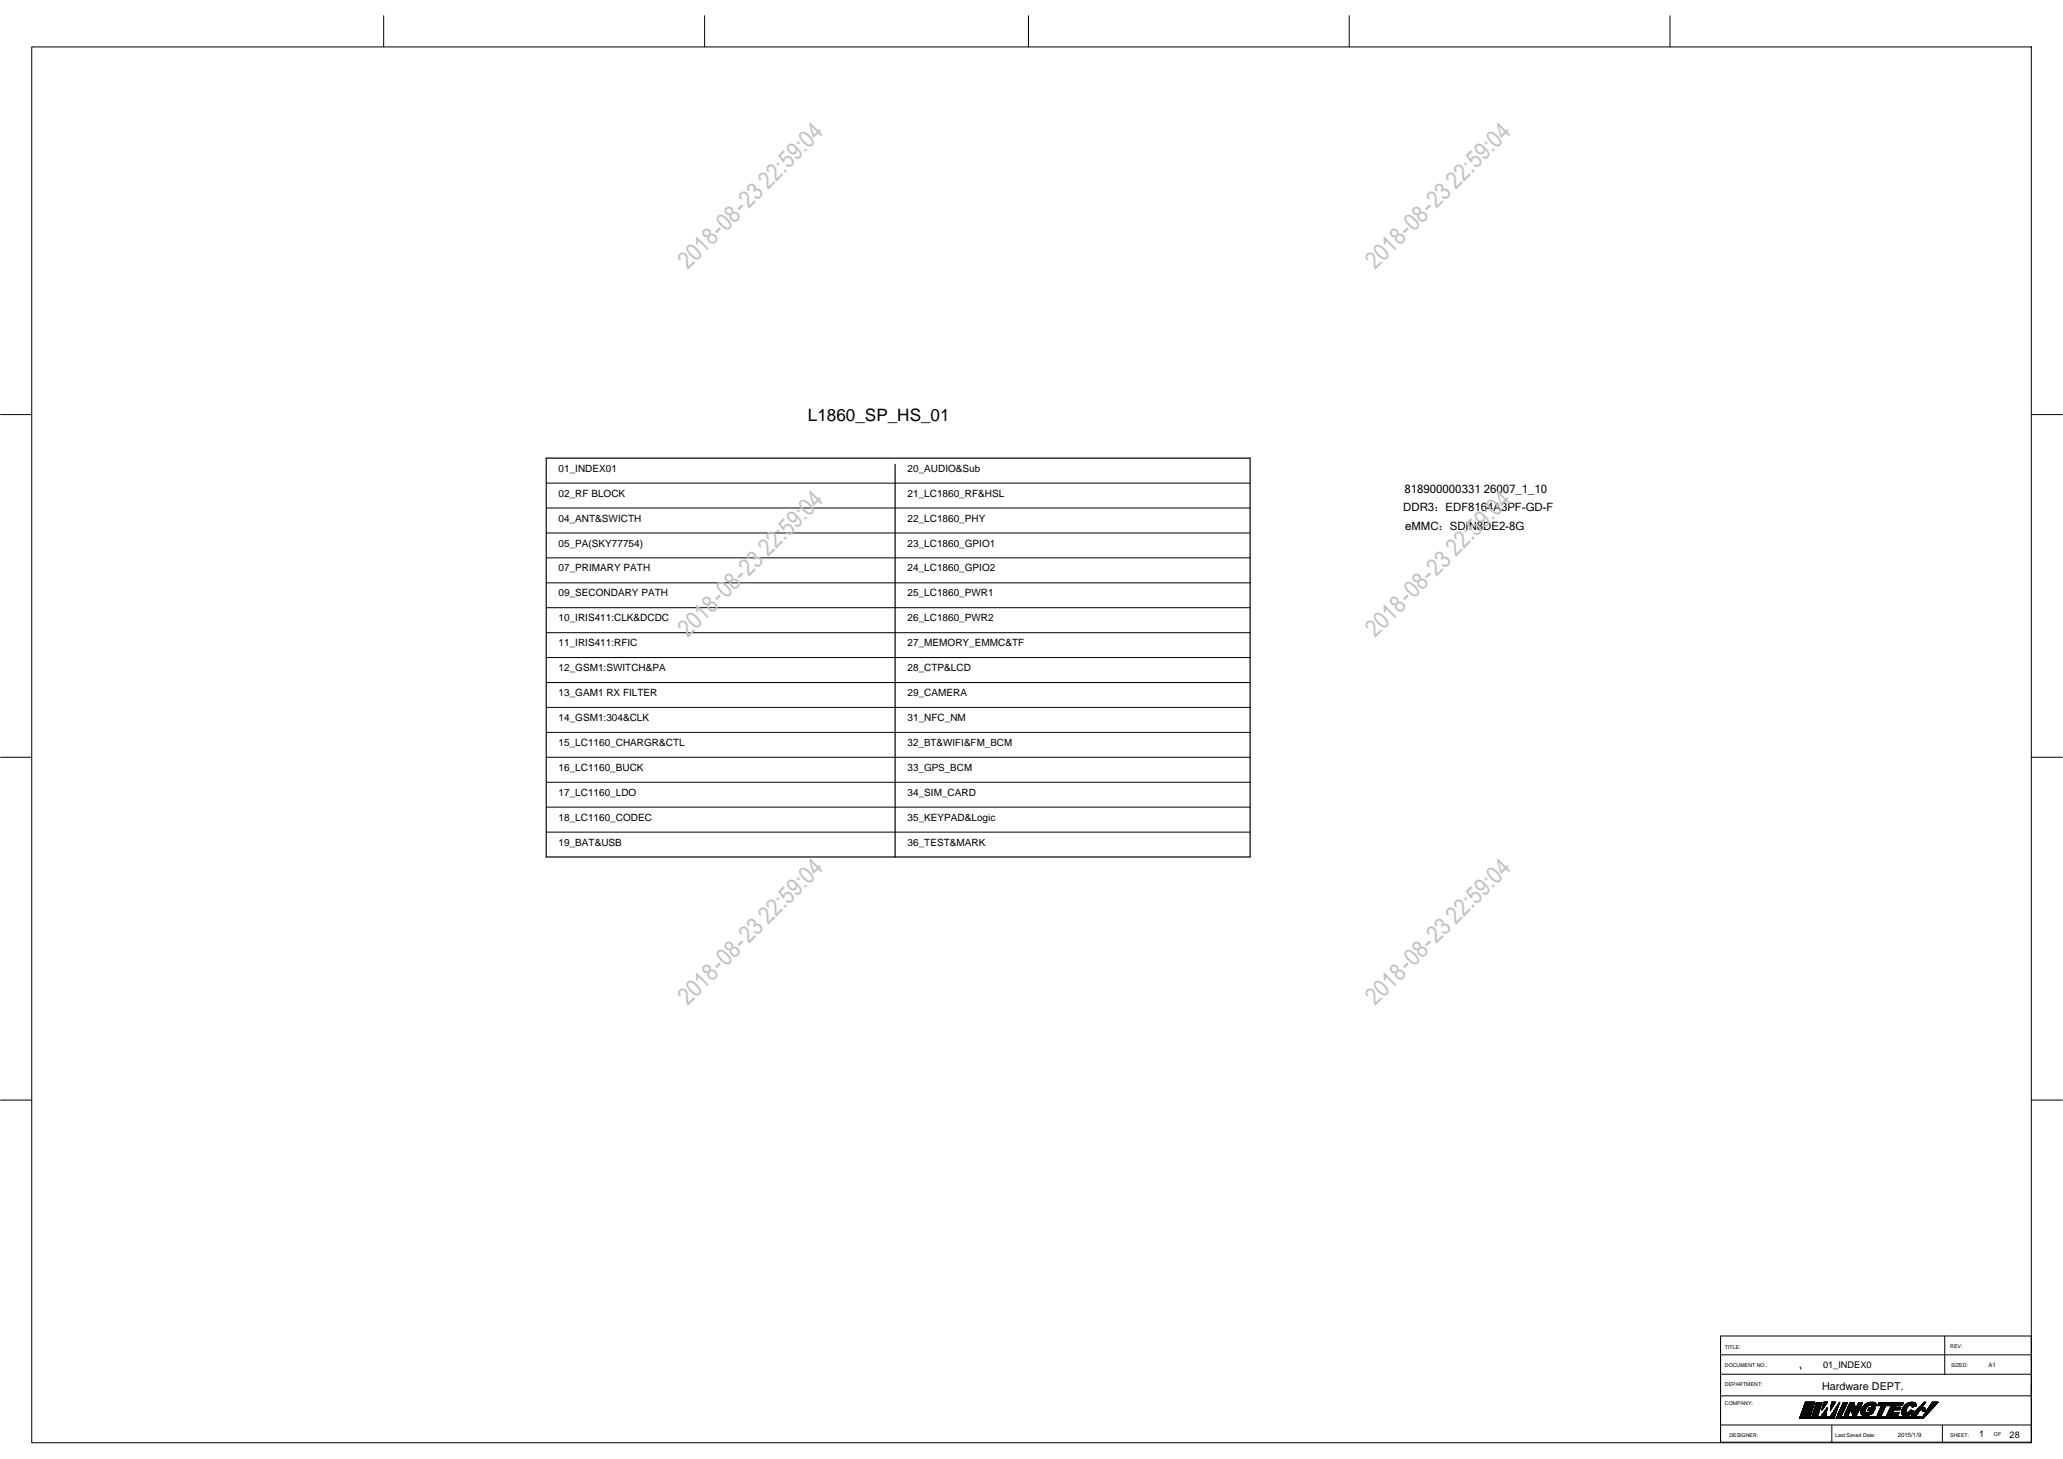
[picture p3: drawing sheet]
<svg xmlns="http://www.w3.org/2000/svg" width="297mm" height="210mm" viewBox="0 0 297 210" stroke-linecap="round" stroke-linejoin="round" font-family="sans-serif">
<defs><g id="words">
<g font-size="3.5" fill="#c0c0c0">
<text x="99" y="38.9" transform="rotate(-45 99 38.9)">2018-08-23 22:59:04</text>
<text x="198" y="38.9" transform="rotate(-45 198 38.9)">2018-08-23 22:59:04</text>
<text x="99" y="91.8" transform="rotate(-45 99 91.8)">2018-08-23 22:59:04</text>
<text x="198" y="91.8" transform="rotate(-45 198 91.8)">2018-08-23 22:59:04</text>
<text x="99" y="144.7" transform="rotate(-45 99 144.7)">2018-08-23 22:59:04</text>
<text x="198" y="144.7" transform="rotate(-45 198 144.7)">2018-08-23 22:59:04</text>
</g>
<text font-size="2.5" x="116.3" y="60.5">L1860_SP_HS_01</text>
<g font-size="1.6">
<text x="202.2" y="71">818900000331 26007_1_10</text>
<text x="202.1" y="73.5">DDR3：EDF8164A3PF-GD-F</text>
<text x="202.3" y="76.3">eMMC：SDIN8DE2-8G</text>
<text x="262.4" y="200">Hardware DEPT.</text>
</g>
<g font-size="1.4">
<text x="80.4" y="67.9">01_INDEX01</text>
<text x="80.4" y="71.5">02_RF BLOCK</text>
<text x="130.7" y="67.9">20_AUDIO&amp;Sub</text>
<text x="130.7" y="71.5">21_LC1860_RF&amp;HSL</text>
<text x="80.4" y="75.1">04_ANT&amp;SWICTH</text>
<text x="130.7" y="75.1">22_LC1860_PHY</text>
<text x="80.4" y="78.7">05_PA(SKY77754)</text>
<text x="80.4" y="82.2">07_PRIMARY PATH</text>
<text x="130.7" y="78.7">23_LC1860_GPIO1</text>
<text x="130.7" y="82.2">24_LC1860_GPIO2</text>
<text x="80.4" y="85.8">09_SECONDARY PATH</text>
<text x="80.4" y="89.4">10_IRIS411:CLK&amp;DCDC</text>
<text x="130.7" y="85.8">25_LC1860_PWR1</text>
<text x="130.7" y="89.4">26_LC1860_PWR2</text>
<text x="80.4" y="93">11_IRIS411:RFIC</text>
<text x="130.7" y="93">27_MEMORY_EMMC&amp;TF</text>
<text x="80.4" y="96.6">12_GSM1:SWITCH&amp;PA</text>
<text x="80.4" y="100.2">13_GAM1 RX FILTER</text>
<text x="130.7" y="96.6">28_CTP&amp;LCD</text>
<text x="130.7" y="100.2">29_CAMERA</text>
<text x="80.4" y="107.4">15_LC1160_CHARGR&amp;CTL</text>
<text x="80.4" y="103.8">14_GSM1:304&amp;CLK</text>
<text x="130.7" y="103.8">31_NFC_NM</text>
<text x="130.7" y="107.3">32_BT&amp;WIFI&amp;FM_BCM</text>
<text x="80.4" y="110.9">16_LC1160_BUCK</text>
<text x="130.7" y="110.9">33_GPS_BCM</text>
<text x="80.4" y="114.5">17_LC1160_LDO</text>
<text x="80.4" y="118.1">18_LC1160_CODEC</text>
<text x="130.7" y="114.5">34_SIM_CARD</text>
<text x="130.7" y="118.1">35_KEYPAD&amp;Logic</text>
<text x="80.4" y="121.7">19_BAT&amp;USB</text>
<text x="130.7" y="121.7">36_TEST&amp;MARK</text>
</g>
<g font-size="1.3">
<text x="262.5" y="196.9">01_INDEX0</text>
<text x="285" y="206.8">1</text>
<text x="289.3" y="206.9">28</text>
</g>
<g font-size=".9">
<text x="286.3" y="196.8">A1</text>
<text x="273.3" y="206.8">2015/1/9</text>
</g>
<g font-size=".8">
<text x="248.4" y="194.1">TITLE:</text>
<text x="248.4" y="196.8">DOCUMENT NO.:</text>
<text x="280.8" y="194">REV:</text>
<text x="280.9" y="196.8">SIZED:</text>
<text x="248.4" y="202.2">COMPANY:</text>
<text x="248.4" y="199.5">DEPARTMENT:</text>
<text x="249" y="206.8">DESIGNER:</text>
<text x="264.2" y="206.8">Last Saved Date:</text>
<text x="280.8" y="206.8">SHEET:</text>
<text x="287.1" y="206.7">OF</text>
</g>
</g></defs>
<g fill="none" stroke="#000" stroke-width=".14">
<path d="M4.6 6.8h287.9v200.8h-287.9zM55.2 2.3v4.5M101.4 2.3v4.5M148.1 2.3v4.5M194.3 2.3v4.5M240.4 2.3v4.5M.1 59.7h4.5M292.5 59.7h4.4M78.7 69.5h101.3M78.7 73.1h101.3M78.7 76.7h101.3M78.7 80.3h101.3"/>
<path d="M78.7 83.9h101.3M78.7 87.5h101.3M78.7 91.1h101.3M78.7 94.6h101.3M78.7 98.2h101.3M.1 109h4.5M78.7 109h101.3M78.7 101.8h101.3M78.7 105.4h101.3M78.7 112.6h101.3M78.7 116.2h101.3M78.7 119.8h101.3"/>
<path d="M292.5 109h4.4M.1 158.3h4.5M292.5 158.3h4.4M247.7 192.3h44.8v15.3h-44.8zM247.7 197.8h44.8M247.7 192.3v15.3M247.7 195h44.8M259.2 196.7h.1M259.3 196.9h.1M280 192.3v5.5M292.5 199.3v1.6h-44.8M247.7 205.1h44.8"/>
<path d="M259.1 204.2h5M259.1 204.1h5M259.1 204h5M259.2 204h4.9M259.2 203.9h4.9M259.2 203.8h1.4M259.3 203.8h1.4M259.3 203.7h1.4M259.3 203.6h1.4M259.3 203.5h1.4M259.4 203.4h1.3M259.4 203.3h1.4"/>
<path d="M259.4 203.2h1.4M259.5 203.1h1.4M259.5 203h1.4M259.5 202.9h1.4M259.6 202.9h1.3M259.6 202.8h1.4M259.6 202.7h1.4M259.6 202.6h1.4M259.7 202.5h1.3M259.7 202.5l1.3 .1M259.7 202.5h1.4M259.7 202.4h1.4"/>
<path d="M259.8 202.2h1.3M259.8 202.2h1.4M259.8 202.1h1.4M259.9 202h1.3M259.9 202l1.3 .1M259.9 201.9h1.3M259.9 201.8h1.4M260.6 203.9h-1.4M260.7 203.8h-1.5M260.7 203.7h-1.4M260.7 203.6h-1.4M260.7 203.4l-1.3 .1"/>
<path d="M260.8 203.4h-1.4M260.9 203.2h-1.5M260.9 203.8h.7M260.9 202.9h-1.4M261 203.7h.6M261 203.6h.8M261 203.6h.1M261 203.6h.3M261 203.5h.9M261 202.6h-1.4M261 203.4h.6M261.1 202.4h-1.4"/>
<path d="M261.1 203.2h.8M261.1 203.2h.9M261.1 203.1h.6M261.1 203.2h.1M261.1 202.3h-1.3M261.1 203.1h.8M261.1 202.2l-1.3 .1M261.2 202.9h.4M261.2 203h.3M261.2 203.1h.8M261.2 202.1l-1.4 .1M261.2 203.9h-.3"/>
<path d="M261.2 202.8h.5M261.2 202.7h.9M261.2 202.8h.9M261.2 203.4l-.2 .1M261.3 202.6h.3M261.3 202.6h.9M261.3 202.5h.5M261.3 202.5h.7M261.3 202.4h.9M261.4 202.4h.3M261.4 202.2h.2M261.4 202.2h.6"/>
<path d="M261.4 202.1h.9M261.4 203.7h-.5M261.5 202h.9M261.5 202h.6M261.5 202.1h.1M261.5 201.9h.7M261.5 201.9h.9M261.5 201.9h.1M261.5 201.8h.9M261.6 203.3h-.5M261.8 203.8h-.9M261.8 203.5h-.8"/>
<path d="M261.9 203.4h-.9M262.1 202.9h-.9M262.1 202.6h-.8M262.2 203.8h.7M262.3 203.8h.6M262.3 202.3h-.9M262.3 202.1l-.9 .1M262.3 202.9h.1M262.3 203.7h.6M262.3 203.6h.6M262.4 202.8h.1M262.4 202.9h-.1"/>
<path d="M262.4 202.7h.1M262.4 202.6h.1M262.4 203.6h.5M262.4 202.5h.2M262.4 202.5h.3M262.4 203.5h.5M262.4 202.4h.3M262.5 202.8h-.1M262.5 203.5h.5M262.5 202.4h.2M262.5 202.2h.3M262.5 202.2h.4"/>
<path d="M262.5 203.4h.5M262.5 202.1h.4M262.6 202h.4M262.6 201.9h.4M262.6 202.6h-.2M262.6 203.3h.4M262.6 201.9h.5M262.6 201.8h.5M262.6 203.2h.4M262.7 203.2h.3M262.7 203.1h.3M262.7 202.4h-.3"/>
<path d="M262.8 203h.2M262.8 203.1h.2M262.8 202.3h-.3M262.8 202.9h.2M262.9 203.9h-.8M262.9 203.8h-.7M262.9 202.9h.1M262.9 202.1l-.4 .1M262.9 203.7h-.6M263 203.4l-.5 .1M263 202l-.5 .1M263 203.4h-.5"/>
<path d="M263 202.7h.1M263 202.6h.1M263 202.9h-.1M263 202.8h-.1M263.1 202.6h.1M263.1 202.8h-.1M263.5 202.9h.1M263.5 203.8h.7M263.6 202.8h.1M263.6 202.7h.1M263.6 203.8h.6M263.6 202.6h.2"/>
<path d="M263.6 202.9h-.1M263.6 202.5h.2M263.6 202.5h.3M263.6 202.4h.3M263.6 203.7h.6M263.7 202.2h.3M263.7 202.8h-.1M263.7 202.1h.4M263.7 202h.4M263.7 202h.5M263.7 201.9h.5M263.7 201.8h.6"/>
<path d="M263.7 203.6h.6M263.8 205.1v2.5M263.8 203.5h.5M263.8 202.6h-.2M263.8 203.4h.5M263.9 203.3h.4M263.9 202.4h-.3M263.9 203.3h.5M264 203.2h.4M264 202.3h-.4M264 202.2l-.4 .1M264 203.1h.4"/>
<path d="M264.1 203.1h.3M264.1 202.1l-.4 .1M264.1 203h.3M264.1 203h.4M264.1 202.9h.4M264.1 203.9h-.6M264.2 203.8h-.6M264.2 202.9h.3M264.2 202.8h.3M264.2 203.7h-.6M264.2 203.6h-.5M264.3 202.7h.3"/>
<path d="M264.3 202.8h.2M264.3 203.4l-.5 .1M264.3 203.4h-.5M264.4 204.1h12.1M264.4 204h12.1M264.4 202.5l.2 .1M264.4 202.5h.2M264.4 203.9h12.2M264.4 202.4h.2M264.5 202.9h-.4M264.5 202.4h.2M264.6 203.7h.6"/>
<path d="M264.6 203.6h.6M264.6 202.6h-.3M264.6 202.2h.1M264.6 203.5h.6M264.6 203.5h.7M264.7 202.1h.1M264.7 202.4h-.2M264.7 203.4h.6M264.7 203.3h.6M264.7 202.3h-.2M264.7 202.2l-.1 .1M264.7 202h.1"/>
<path d="M264.7 202.1l-.1 .1M264.8 202h.1M264.8 203.2h.6M264.8 201.9h.1M264.8 203.1h.6M264.8 202l-.1 .1M264.9 203.1h.5M264.9 201.9h.1M264.9 203h.5M264.9 203h.6M264.9 201.8h.1M264.9 202.9h.6"/>
<path d="M264.9 202.9h.7M265 202.7h.6M265 202.8h.6M265.1 202.5h.6M265.1 202.4h.6M265.2 202.4h.5M265.2 202.4h.6M265.3 202.2h.5M265.3 202.2h.6M265.3 203.4l-.6 .1M265.3 202.1h.6M265.3 203.4h-.6"/>
<path d="M265.4 201.9h.6M265.4 202h.5M265.4 203.3h-.7M265.4 203.2h-.6M265.4 201.8h.6M265.5 202.9h-.6M265.6 202.8h-.7M265.6 203.7h.5M265.6 203.6h.6M265.6 203.5h.6M265.6 202.6l-.6 .1M265.7 202.6h-.7"/>
<path d="M265.7 203.4h.5M265.7 202.5h-.6M265.7 203.3h.6M265.7 203.2h.6M265.8 203.2h.5M265.8 202.3h-.6M265.8 202.2l-.6 .1M265.8 203.1h.6M265.9 203h.5M265.9 202.1l-.6 .1M265.9 202.9h.5M265.9 202.9h.6"/>
<path d="M265.9 202h-.6M266 202.7h1.1M266 202.8h.5M266 202.6h1.1M266.1 202.5l1 .1M266.1 202.5h1M266.1 202.4h1M266.1 203.6h-.5M266.2 202.4h.9M266.2 202.2h.8M266.2 203.4l-.6 .1M266.3 203.4h-.6"/>
<path d="M266.3 202.1h.7M266.3 203.3h-.6M266.3 201.9h.7M266.3 202h.7M266.4 203.1h-.6M266.4 201.9h.6M266.4 201.8h.6M266.5 202.9h-.6M266.5 202.8h-.6M266.6 202.8h.5M266.6 202.9h1.1M266.6 203h1.1"/>
<path d="M266.7 203.1h.9M266.7 203.2h.9M266.7 203.2h.8M266.7 203.4h.7M266.7 203.3h.8M266.7 203.5h.7M266.8 203.6h.6M266.8 203.7h.5M267 202h-.7M267 202.1l-.7 .1M267.1 202.3h-.9M267.1 202.4h-1"/>
<path d="M267.2 202.7h.6M267.2 202.8h.5M267.3 202.5h.6M267.3 202.4h.6M267.4 202.4h.5M267.4 202.2h.6M267.4 203.4l-.7 .1M267.5 202.2h.5M267.5 203.4h-.8M267.5 202.1h.6M267.5 203.3h-.8M267.6 201.9h.6"/>
<path d="M267.6 202h.5M267.6 201.8h.6M267.6 203h-1M267.7 202.9h-1.1M267.7 202.8h-1.1h1.1M267.8 202.6h-.5M267.9 203.1h.6M267.9 203.3h.8M267.9 203.2h.6M267.9 203.3h1.8M267.9 203.2h.7M267.9 203h.6"/>
<path d="M267.9 203.4h1.7M268 202.9h.6M268 202.3h-.6M268 203.5h1.5M268 203.6h1.3M268.1 202.7h.6M268.1 202.8h.5M268.1 202.1l-.6 .1M268.1 203.6h1.2M268.1 202l-.6 .1M268.1 203.6h1.1M268.1 202h-.6"/>
<path d="M268.2 202.5h.5M268.2 202.5h.6M268.2 201.9h-.6M268.2 203.7h.8M268.2 202.4h.6M268.4 202.2h1.7M268.5 202.2h1.6M268.5 202.1h1.6M268.6 202.9h-.6M268.6 202.1h1.5M268.6 202.8h-.6M268.7 202.6h-.6"/>
<path d="M268.8 202h1.3M268.8 201.9h1.3M268.9 202.4h-.7M268.9 203h.9M268.9 201.9h1.1M268.9 203.3h.8M269 202.9h.9M269 202.4h-.7M269 202.7h1M269 202.8h1M269 202.3h-.7M269.1 201.9h.8"/>
<path d="M269.1 202.7h.9M269.1 202.6h.9M269.1 203.2h.6M269.1 201.8h.8M269.2 203.2h.5M269.2 202.2l-.8 .1M269.2 203.1h.6M269.2 201.8h.6M269.3 203.1h.5M269.3 202.2h.8M269.5 203.5h-1.5M269.5 202.4h.6"/>
<path d="M269.5 202.4h.1M269.6 203.4h-1.7M269.8 203.2h-.6M269.8 202.4h-.3M269.9 202.9h-.9M269.9 202.8h-.9M270.1 202h-1.4M270.1 202.1l-1.6 .1M270.1 202.3h-.6M270.3 203.7h.6M270.3 203.6h.6M270.4 202.2h1.7"/>
<path d="M270.4 203.5h.6M270.4 203.4h.6M270.4 202.1h1.8M270.4 203.3h.6M270.5 202l1.7 .1M270.5 203.3h.5M270.5 202h1.7M270.5 202h1.8M270.5 203.2h.6M270.5 201.9h1.8M270.6 203.1h.6M270.6 203.1h.5"/>
<path d="M270.6 201.9h1.7M270.6 201.8h1.7M270.6 203h.6M270.6 202.9h.6M270.7 202.9h.6M270.7 202.8h.6M270.7 202.7h.6M270.7 202.7h.7M270.8 202.5l.6 .1M270.9 202.5h.5M270.9 202.4h.6M271 203.5h-.6"/>
<path d="M271 203.4l-.6 .1M271 203.4h-.6M271.1 203.3h-.6M271.1 203.1h-.6M271.2 202.9h-.6M271.3 202.8h-.6M271.4 202.6h-.6M271.4 202.5h-.6M271.5 202.4h-.6M271.7 203.7h1.6M271.7 203.6h1.6M271.8 203.6h1.5"/>
<path d="M271.8 203.5h1.6M271.8 203.4h1.6M271.8 203.3h1.6M271.9 203.3h1.5M271.9 203.2h.6M272 203.1h.6M272 203.1h.5M272 202.9h.6M272 203h.6M272.1 202.3h-1.7M272.1 202.8h1.5M272.1 202.2l-1.7 .1"/>
<path d="M272.1 202.7h1.5M272.2 202.1l-1.8 .1M272.2 202.5h1.5M272.3 202.5h.6M272.3 202.4h.6M272.4 202.2h1.5M272.4 202.1h1.6M272.4 202l1.6 .1M272.5 202h1.5M272.5 201.9h1.5M272.5 201.9h1.6M272.5 201.8h1.6"/>
<path d="M272.6 203h-.6M272.9 202.4h-.6M272.9 202.3h-.6M273.3 203.6h-1.6M273.4 203.5h-1.6M273.4 203.4l-1.6 .1M273.4 203.4h-1.6M273.5 202.9h-1.5M273.6 202.9h-1.5M273.6 202.8h-1.5M273.7 202.6l-1.6 .1M273.7 202.6h-1.5"/>
<path d="M273.8 203.1h.6M273.8 203.2h.6M273.8 203.4h1.5M273.8 203.3h1.6M273.8 203h.6M273.8 202.9h.6M273.8 203.5h1.4M273.9 202.9h.6M273.9 203.6h1.2M273.9 202.2l-1.6 .1M273.9 202.7h.6M273.9 202.8h.6"/>
<path d="M273.9 203.6h1.1M273.9 202.1l-1.5 .1M274 202.5h.6M274 202.5h.7M274 203.7h.8M274.1 202.5h.6M274.1 202.4h.6M274.1 203.7h.7M274.3 202.2h1.6M274.4 202.1h1.5M274.4 202.9h-.6M274.5 202.1h1.4"/>
<path d="M274.5 202.8h-.6M274.6 202.6h-.6M274.6 202h1.2M274.7 201.9h1.1M274.8 201.9h.9M274.8 202.4h-.7M274.8 203.2h.7M274.9 201.9h.7M274.9 202.3h-.7M275 203.1h.6M275 201.8h.6M275 203.1h.5"/>
<path d="M275 203h.5M275.1 203h.2M275.1 201.8h.4M275.1 202.9h.1M275.2 203.5h-1.3M275.2 203.7h.7M275.2 202.3h.7M275.3 203.4l-1.5 .1M275.3 202.4h.6M275.3 203.6h.7M275.3 202.5h.1M275.3 202.5h.2"/>
<path d="M275.3 202.4h.3M275.3 203.4h-1.5M275.4 203.5h.7M275.4 203.3h-1.6M275.5 203.4h.6M275.5 203.2h-.6M275.5 203.3h.7M275.6 203.3h.6M275.7 203.2h.5M275.7 203.2h.6M275.8 203.1h.5M275.8 202h-1.3"/>
<path d="M275.8 203h.6M275.9 202.1l-1.6 .1M275.9 202.4h-.6M275.9 202.2l-1.7 .1M275.9 203h.5M275.9 202.9h.5M276 203.6h-.8M276.1 203.5h-.8M276.1 203.4l-.7 .1M276.1 202.8h.5M276.2 202.7h.4M276.2 203.4h-.7"/>
<path d="M276.2 202.7h.5M276.2 203.3h-.6M276.3 203.2h-.6M276.3 203.1h-.6M276.4 202.5h.4M276.4 202.4h.4M276.5 202.9h-.6M276.5 202.9h-.5M276.6 203.9l-12.2 .1M276.6 202.8h-.5M276.7 202.2h.3M276.7 204.2h.2"/>
<path d="M276.7 204.1h.2M276.7 202.6h-.5M276.7 202.5l-.4 .1M276.8 202.9h.5M276.8 204h.2M276.8 202.1h.2M276.8 203h.4M276.8 202.7h.4M276.8 202.5h-.5M276.8 202.8h.4M276.8 202.1h.3M276.8 203.9h.3"/>
<path d="M276.8 203.1h.4M276.8 202.4h-.3M276.9 203.1h.2M276.9 202.4h-.4M276.9 203.8h.3M276.9 202h.2M276.9 202.3h-.3M276.9 202.6h.2M276.9 201.9h.3M277 204l-.3 .1M277 202.2l-.4 .1M277 203.8h.3"/>
<path d="M277 203.7h.3M277 202.1l-.3 .1M277 201.9h.2M277 201.8h.2M277 203.6h.4M277.1 203.9l-.3 .1M277.1 201.8h.2M277.1 203.6h.3M277.1 203.5h.4M277.1 203.9h-.3M277.1 202h-.2M277.2 203.4h.4"/>
<path d="M277.2 203.8h-.3M277.2 201.9h-.2M277.2 203.3h.4M277.3 202.9h-.5M277.3 202.8h-.5M277.3 203.2h.4M277.3 203.7h-.3M277.4 203.6h-.4M277.4 203.1h.5M277.4 203h.6M277.5 202.9h.5M277.5 203.5h-.4"/>
<path d="M277.5 202.9h.6M277.6 203.4l-.5 .1M277.6 203.4h-.4M277.6 202.7h.6M277.7 203.3h-.5M277.7 202.5h.7M277.8 202.5h.6M277.8 202.4h.7M277.8 203.2h-.5M277.9 203.1h-.6M278 202.2h.7M278 203h-.6"/>
<path d="M278 202.1h.8M278.1 202.9h-.6M278.1 202h.8M278.1 201.9h.9M278.1 202.8h-.5M278.2 202.8h-.6M278.2 201.8h.8M278.3 202.6l-.7 .1M278.3 202.6h-.6M278.5 202.4h-.7M278.6 202.4h-.7M278.6 202.3h-.7"/>
<path d="M278.7 202.2l-.8 .1M278.7 202.1l-.7 .1M278.9 202h-.8M279 201.9h-.9M279 201.9h-.8M279.7 205.1v2.5"/>
</g>
<path d="M78.7 65.9h101.3v57.4h-101.3zM128.9 66.8v56.5" fill="none" stroke="#000" stroke-width=".17"/>
<use href="#words"/>
</svg>
